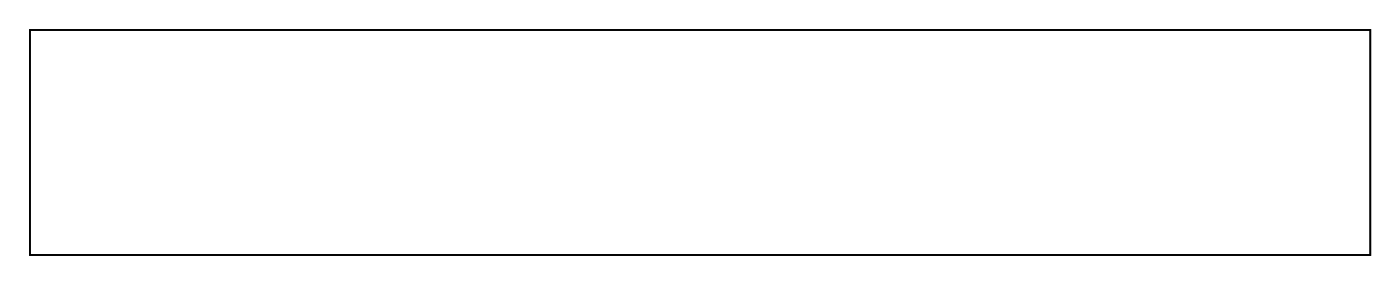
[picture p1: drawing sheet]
<svg xmlns="http://www.w3.org/2000/svg" width="170mm" height="35mm" viewBox="0 0 170 35" stroke-linecap="round" stroke-linejoin="round" font-family="sans-serif">
<path d="M3.6 3.6h162.8v27.3h-162.8z" fill="none" stroke="#000" stroke-width=".2"/>
<path d="M3.6 3.6h162.8v27.3h-162.8zM3.6 3.6v27.3h162.8v-27.3z" fill="#000"/>
<circle cx="79" cy="7.1" r=".64" fill="#fff"/>
<circle cx="79" cy="7.1" r=".64" fill="none" stroke="#fff" stroke-width=".76"/>
<circle cx="79" cy="9.7" r=".64" fill="#fff"/>
<circle cx="79" cy="9.7" r=".64" fill="none" stroke="#fff" stroke-width=".76"/>
<circle cx="79" cy="12.2" r=".64" fill="#fff"/>
<circle cx="79" cy="12.2" r=".64" fill="none" stroke="#fff" stroke-width=".76"/>
<circle cx="79" cy="14.8" r=".64" fill="#fff"/>
<circle cx="79" cy="14.8" r=".64" fill="none" stroke="#fff" stroke-width=".76"/>
<circle cx="79" cy="17.3" r=".64" fill="#fff"/>
<circle cx="79" cy="17.3" r=".64" fill="none" stroke="#fff" stroke-width=".76"/>
<circle cx="79" cy="19.8" r=".64" fill="#fff"/>
<circle cx="79" cy="19.8" r=".64" fill="none" stroke="#fff" stroke-width=".76"/>
<circle cx="79" cy="22.4" r=".64" fill="#fff"/>
<circle cx="79" cy="22.4" r=".64" fill="none" stroke="#fff" stroke-width=".76"/>
<circle cx="51.1" cy="7.1" r=".64" fill="#fff"/>
<circle cx="51.1" cy="7.1" r=".64" fill="none" stroke="#fff" stroke-width=".76"/>
<circle cx="51.1" cy="9.7" r=".64" fill="#fff"/>
<circle cx="51.1" cy="9.7" r=".64" fill="none" stroke="#fff" stroke-width=".76"/>
<circle cx="51.1" cy="12.2" r=".64" fill="#fff"/>
<circle cx="51.1" cy="12.2" r=".64" fill="none" stroke="#fff" stroke-width=".76"/>
<circle cx="51.1" cy="14.8" r=".64" fill="#fff"/>
<circle cx="51.1" cy="14.8" r=".64" fill="none" stroke="#fff" stroke-width=".76"/>
<circle cx="51.1" cy="17.3" r=".64" fill="#fff"/>
<circle cx="51.1" cy="17.3" r=".64" fill="none" stroke="#fff" stroke-width=".76"/>
<circle cx="51.1" cy="19.8" r=".64" fill="#fff"/>
<circle cx="51.1" cy="19.8" r=".64" fill="none" stroke="#fff" stroke-width=".76"/>
<circle cx="51.1" cy="22.4" r=".64" fill="#fff"/>
<circle cx="51.1" cy="22.4" r=".64" fill="none" stroke="#fff" stroke-width=".76"/>
<circle cx="51.1" cy="24.9" r=".64" fill="#fff"/>
<circle cx="51.1" cy="24.9" r=".64" fill="none" stroke="#fff" stroke-width=".76"/>
<circle cx="72.7" cy="24.9" r=".64" fill="#fff"/>
<circle cx="72.7" cy="24.9" r=".64" fill="none" stroke="#fff" stroke-width=".76"/>
<circle cx="72.7" cy="22.4" r=".64" fill="#fff"/>
<circle cx="72.7" cy="22.4" r=".64" fill="none" stroke="#fff" stroke-width=".76"/>
<circle cx="72.7" cy="19.8" r=".64" fill="#fff"/>
<circle cx="72.7" cy="19.8" r=".64" fill="none" stroke="#fff" stroke-width=".76"/>
<circle cx="72.7" cy="17.3" r=".64" fill="#fff"/>
<circle cx="72.7" cy="17.3" r=".64" fill="none" stroke="#fff" stroke-width=".76"/>
<circle cx="72.7" cy="14.8" r=".64" fill="#fff"/>
<circle cx="72.7" cy="14.8" r=".64" fill="none" stroke="#fff" stroke-width=".76"/>
<circle cx="72.7" cy="12.2" r=".64" fill="#fff"/>
<circle cx="72.7" cy="12.2" r=".64" fill="none" stroke="#fff" stroke-width=".76"/>
<circle cx="72.7" cy="9.7" r=".64" fill="#fff"/>
<circle cx="72.7" cy="9.7" r=".64" fill="none" stroke="#fff" stroke-width=".76"/>
<circle cx="72.7" cy="7.1" r=".64" fill="#fff"/>
<circle cx="72.7" cy="7.1" r=".64" fill="none" stroke="#fff" stroke-width=".76"/>
<circle cx="6.6" cy="7.1" r="1.6" fill="#fff"/>
<circle cx="6.6" cy="7.1" r="1.6" fill="none" stroke="#fff" stroke-width=".25"/>
<circle cx="6.6" cy="26.2" r="1.6" fill="#fff"/>
<circle cx="6.6" cy="26.2" r="1.6" fill="none" stroke="#fff" stroke-width=".25"/>
<circle cx="162.8" cy="26.2" r="1.6" fill="#fff"/>
<circle cx="162.8" cy="26.2" r="1.6" fill="none" stroke="#fff" stroke-width=".25"/>
<circle cx="162.8" cy="7.1" r="1.6" fill="#fff"/>
<circle cx="162.8" cy="7.1" r="1.6" fill="none" stroke="#fff" stroke-width=".25"/>
<circle cx="28.2" cy="7.1" r=".64" fill="#fff"/>
<circle cx="28.2" cy="7.1" r=".64" fill="none" stroke="#fff" stroke-width=".76"/>
<circle cx="28.2" cy="9.7" r=".64" fill="#fff"/>
<circle cx="28.2" cy="9.7" r=".64" fill="none" stroke="#fff" stroke-width=".76"/>
<circle cx="28.2" cy="12.2" r=".64" fill="#fff"/>
<circle cx="28.2" cy="12.2" r=".64" fill="none" stroke="#fff" stroke-width=".76"/>
<circle cx="24.4" cy="7.1" r=".7" fill="#fff"/>
<circle cx="24.4" cy="7.1" r=".7" fill="none" stroke="#fff" stroke-width=".76" stroke-linecap="butt"/>
<circle cx="24.4" cy="17.3" r=".7" fill="#fff"/>
<circle cx="24.4" cy="17.3" r=".7" fill="none" stroke="#fff" stroke-width=".76" stroke-linecap="butt"/>
<circle cx="136.2" cy="7.1" r=".64" fill="#fff"/>
<circle cx="136.2" cy="7.1" r=".64" fill="none" stroke="#fff" stroke-width=".76"/>
<circle cx="136.2" cy="9.7" r=".64" fill="#fff"/>
<circle cx="136.2" cy="9.7" r=".64" fill="none" stroke="#fff" stroke-width=".76"/>
<circle cx="136.2" cy="12.2" r=".64" fill="#fff"/>
<circle cx="136.2" cy="12.2" r=".64" fill="none" stroke="#fff" stroke-width=".76"/>
<circle cx="27" cy="26.2" r=".7" fill="#fff"/>
<circle cx="27" cy="26.2" r=".7" fill="none" stroke="#fff" stroke-width=".76" stroke-linecap="butt"/>
<circle cx="27" cy="16" r=".7" fill="#fff"/>
<circle cx="27" cy="16" r=".7" fill="none" stroke="#fff" stroke-width=".76" stroke-linecap="butt"/>
<circle cx="32" cy="7.1" r=".7" fill="#fff"/>
<circle cx="32" cy="7.1" r=".7" fill="none" stroke="#fff" stroke-width=".76" stroke-linecap="butt"/>
<circle cx="32" cy="17.3" r=".7" fill="#fff"/>
<circle cx="32" cy="17.3" r=".7" fill="none" stroke="#fff" stroke-width=".76" stroke-linecap="butt"/>
<circle cx="101.9" cy="9.7" r=".7" fill="#fff"/>
<circle cx="101.9" cy="9.7" r=".7" fill="none" stroke="#fff" stroke-width=".64" stroke-linecap="butt"/>
<circle cx="107" cy="24.9" r=".7" fill="#fff"/>
<circle cx="107" cy="24.9" r=".7" fill="none" stroke="#fff" stroke-width=".64" stroke-linecap="butt"/>
<circle cx="127.3" cy="24.9" r=".7" fill="#fff"/>
<circle cx="127.3" cy="24.9" r=".7" fill="none" stroke="#fff" stroke-width=".64" stroke-linecap="butt"/>
<circle cx="122.2" cy="9.7" r=".7" fill="#fff"/>
<circle cx="122.2" cy="9.7" r=".7" fill="none" stroke="#fff" stroke-width=".64" stroke-linecap="butt"/>
<circle cx="117.1" cy="24.9" r=".7" fill="#fff"/>
<circle cx="117.1" cy="24.9" r=".7" fill="none" stroke="#fff" stroke-width=".64" stroke-linecap="butt"/>
<circle cx="112" cy="12.2" r=".69" fill="#fff"/>
<circle cx="112" cy="12.2" r=".69" fill="none" stroke="#fff" stroke-width=".64" stroke-linecap="butt"/>
<circle cx="112" cy="9.7" r=".7" fill="#fff"/>
<circle cx="112" cy="9.7" r=".7" fill="none" stroke="#fff" stroke-width=".64" stroke-linecap="butt"/>
<circle cx="122.2" cy="24.9" r=".7" fill="#fff"/>
<circle cx="122.2" cy="24.9" r=".7" fill="none" stroke="#fff" stroke-width=".64" stroke-linecap="butt"/>
<circle cx="112" cy="24.9" r=".7" fill="#fff"/>
<circle cx="112" cy="24.9" r=".7" fill="none" stroke="#fff" stroke-width=".64" stroke-linecap="butt"/>
<circle cx="101.9" cy="24.9" r=".7" fill="#fff"/>
<circle cx="101.9" cy="24.9" r=".7" fill="none" stroke="#fff" stroke-width=".64" stroke-linecap="butt"/>
<circle cx="127.3" cy="9.7" r=".7" fill="#fff"/>
<circle cx="127.3" cy="9.7" r=".7" fill="none" stroke="#fff" stroke-width=".64" stroke-linecap="butt"/>
<circle cx="117.1" cy="9.7" r=".7" fill="#fff"/>
<circle cx="117.1" cy="9.7" r=".7" fill="none" stroke="#fff" stroke-width=".64" stroke-linecap="butt"/>
<circle cx="107" cy="9.7" r=".7" fill="#fff"/>
<circle cx="107" cy="9.7" r=".7" fill="none" stroke="#fff" stroke-width=".64" stroke-linecap="butt"/>
<circle cx="124.7" cy="24.9" r=".7" fill="#fff"/>
<circle cx="124.7" cy="24.9" r=".7" fill="none" stroke="#fff" stroke-width=".64" stroke-linecap="butt"/>
<circle cx="119.7" cy="24.9" r=".7" fill="#fff"/>
<circle cx="119.7" cy="24.9" r=".7" fill="none" stroke="#fff" stroke-width=".64" stroke-linecap="butt"/>
<circle cx="114.6" cy="24.9" r=".7" fill="#fff"/>
<circle cx="114.6" cy="24.9" r=".7" fill="none" stroke="#fff" stroke-width=".64" stroke-linecap="butt"/>
<circle cx="109.5" cy="24.9" r=".7" fill="#fff"/>
<circle cx="109.5" cy="24.9" r=".7" fill="none" stroke="#fff" stroke-width=".64" stroke-linecap="butt"/>
<circle cx="104.4" cy="24.9" r=".7" fill="#fff"/>
<circle cx="104.4" cy="24.9" r=".7" fill="none" stroke="#fff" stroke-width=".64" stroke-linecap="butt"/>
<circle cx="99.3" cy="24.9" r=".7" fill="#fff"/>
<circle cx="99.3" cy="24.9" r=".7" fill="none" stroke="#fff" stroke-width=".64" stroke-linecap="butt"/>
<circle cx="109.5" cy="12.2" r=".69" fill="#fff"/>
<circle cx="109.5" cy="12.2" r=".69" fill="none" stroke="#fff" stroke-width=".64" stroke-linecap="butt"/>
<circle cx="124.7" cy="9.7" r=".7" fill="#fff"/>
<circle cx="124.7" cy="9.7" r=".7" fill="none" stroke="#fff" stroke-width=".64" stroke-linecap="butt"/>
<circle cx="119.7" cy="9.7" r=".7" fill="#fff"/>
<circle cx="119.7" cy="9.7" r=".7" fill="none" stroke="#fff" stroke-width=".64" stroke-linecap="butt"/>
<circle cx="114.6" cy="9.7" r=".7" fill="#fff"/>
<circle cx="114.6" cy="9.7" r=".7" fill="none" stroke="#fff" stroke-width=".64" stroke-linecap="butt"/>
<circle cx="109.5" cy="9.7" r=".7" fill="#fff"/>
<circle cx="109.5" cy="9.7" r=".7" fill="none" stroke="#fff" stroke-width=".64" stroke-linecap="butt"/>
<circle cx="104.4" cy="9.7" r=".7" fill="#fff"/>
<circle cx="104.4" cy="9.7" r=".7" fill="none" stroke="#fff" stroke-width=".64" stroke-linecap="butt"/>
<circle cx="99.3" cy="9.7" r=".7" fill="#fff"/>
<circle cx="99.3" cy="9.7" r=".7" fill="none" stroke="#fff" stroke-width=".64" stroke-linecap="butt"/>
<circle cx="34.6" cy="14.8" r=".7" fill="#fff"/>
<circle cx="34.6" cy="14.8" r=".7" fill="none" stroke="#fff" stroke-width=".76" stroke-linecap="butt"/>
<circle cx="34.6" cy="24.9" r=".7" fill="#fff"/>
<circle cx="34.6" cy="24.9" r=".7" fill="none" stroke="#fff" stroke-width=".76" stroke-linecap="butt"/>
<path d="M150.7 5.1h1.5v1.5h-1.5z" fill="#fff"/>
<path d="M150.7 5.1h1.5v1.5h-1.5z" fill="none" stroke="#fff" stroke-width=".76" stroke-linecap="butt"/>
<circle cx="151.4" cy="5.9" r=".76" fill="#fff"/>
<circle cx="151.4" cy="5.9" r=".76" fill="none" stroke="#fff" stroke-width=".76" stroke-linecap="butt"/>
<circle cx="151.4" cy="10.9" r=".76" fill="#fff"/>
<circle cx="151.4" cy="10.9" r=".76" fill="none" stroke="#fff" stroke-width=".76" stroke-linecap="butt"/>
<path d="M150.7 22.9h1.5v1.5h-1.5z" fill="#fff"/>
<path d="M150.7 22.9h1.5v1.5h-1.5z" fill="none" stroke="#fff" stroke-width=".76" stroke-linecap="butt"/>
<circle cx="151.4" cy="23.6" r=".76" fill="#fff"/>
<circle cx="151.4" cy="23.6" r=".76" fill="none" stroke="#fff" stroke-width=".76" stroke-linecap="butt"/>
<circle cx="151.4" cy="28.6" r=".76" fill="#fff"/>
<circle cx="151.4" cy="28.6" r=".76" fill="none" stroke="#fff" stroke-width=".76" stroke-linecap="butt"/>
<path d="M16 21.6h1.6v1.5h-1.6z" fill="#fff"/>
<path d="M16 21.6h1.6v1.5h-1.6z" fill="none" stroke="#fff" stroke-width=".76" stroke-linecap="butt"/>
<circle cx="16.8" cy="22.4" r=".76" fill="#fff"/>
<circle cx="16.8" cy="22.4" r=".76" fill="none" stroke="#fff" stroke-width=".76" stroke-linecap="butt"/>
<circle cx="16.8" cy="27.4" r=".76" fill="#fff"/>
<circle cx="16.8" cy="27.4" r=".76" fill="none" stroke="#fff" stroke-width=".76" stroke-linecap="butt"/>
<path d="M16 6.4h1.6v1.5h-1.6z" fill="#fff"/>
<path d="M16 6.4h1.6v1.5h-1.6z" fill="none" stroke="#fff" stroke-width=".76" stroke-linecap="butt"/>
<circle cx="16.8" cy="7.1" r=".76" fill="#fff"/>
<circle cx="16.8" cy="7.1" r=".76" fill="none" stroke="#fff" stroke-width=".76" stroke-linecap="butt"/>
<circle cx="16.8" cy="12.1" r=".76" fill="#fff"/>
<circle cx="16.8" cy="12.1" r=".76" fill="none" stroke="#fff" stroke-width=".76" stroke-linecap="butt"/>
<circle cx="143.9" cy="26.2" r=".69" fill="#fff"/>
<circle cx="143.9" cy="26.2" r=".69" fill="none" stroke="#fff" stroke-width=".74" stroke-linecap="butt"/>
<circle cx="137.4" cy="26.2" r=".69" fill="#fff"/>
<circle cx="137.4" cy="26.2" r=".69" fill="none" stroke="#fff" stroke-width=".74" stroke-linecap="butt"/>
<circle cx="29.5" cy="26.2" r=".64" fill="#fff"/>
<circle cx="29.5" cy="26.2" r=".64" fill="none" stroke="#fff" stroke-width=".76"/>
<circle cx="29.5" cy="23.6" r=".64" fill="#fff"/>
<circle cx="29.5" cy="23.6" r=".64" fill="none" stroke="#fff" stroke-width=".76"/>
<circle cx="29.5" cy="21.1" r=".64" fill="#fff"/>
<circle cx="29.5" cy="21.1" r=".64" fill="none" stroke="#fff" stroke-width=".76"/>
<circle cx="39.7" cy="22.4" r=".6" fill="#fff"/>
<circle cx="39.7" cy="22.4" r=".6" fill="none" stroke="#fff" stroke-width=".65" stroke-linecap="butt"/>
<path d="M39.1 21.8h1.2v1.2h-1.2z" fill="#fff"/>
<path d="M39.1 21.8h1.2v1.2h-1.2z" fill="none" stroke="#fff" stroke-width=".65" stroke-linecap="butt"/>
<circle cx="39.7" cy="24.9" r=".6" fill="#fff"/>
<circle cx="39.7" cy="24.9" r=".6" fill="none" stroke="#fff" stroke-width=".65" stroke-linecap="butt"/>
<circle cx="39.7" cy="7.2" r=".6" fill="#fff"/>
<circle cx="39.7" cy="7.2" r=".6" fill="none" stroke="#fff" stroke-width=".65" stroke-linecap="butt"/>
<path d="M39.1 6.6h1.2v1.2h-1.2z" fill="#fff"/>
<path d="M39.1 6.6h1.2v1.2h-1.2z" fill="none" stroke="#fff" stroke-width=".65" stroke-linecap="butt"/>
<circle cx="39.7" cy="9.7" r=".6" fill="#fff"/>
<circle cx="39.7" cy="9.7" r=".6" fill="none" stroke="#fff" stroke-width=".65" stroke-linecap="butt"/>
</svg>
